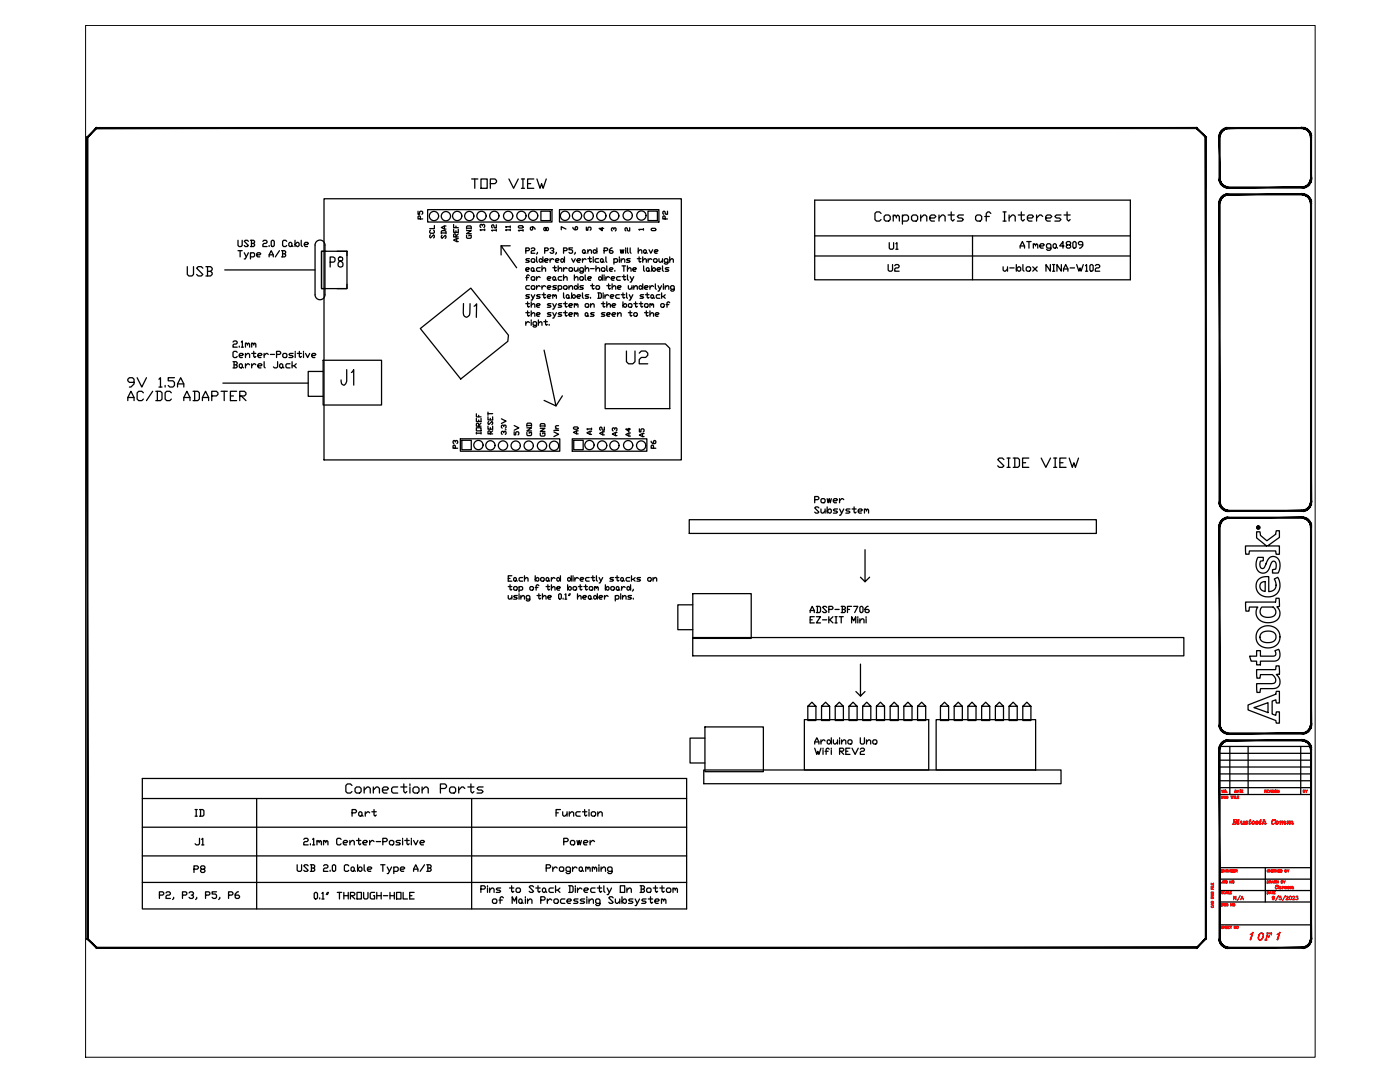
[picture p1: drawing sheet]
<svg xmlns="http://www.w3.org/2000/svg" width="279mm" height="216mm" viewBox="0 0 279 216" stroke-linecap="round" stroke-linejoin="round" font-family="sans-serif">
<defs><g id="words">
<text font-size="5.7" x="124.2" y="73.7">U2</text>
<text font-size="5.3" x="36.3" y="56.4">USB</text>
<g font-size="4.9">
<text x="93.1" y="38.8">TOP VIEW</text>
<text x="24.7" y="78.3">9V 1.5A</text>
<text x="24.7" y="81.1">AC/DC ADAPTER</text>
<text x="198.3" y="94.5">SIDE VIEW</text>
<text x="68.1" y="159.5">Connection Ports</text>
</g>
<g font-size="4.4">
<text x="176.4" y="55.4">U2</text>
<text x="38.1" y="164">ID</text>
<text x="69.5" y="164">Part</text>
<text x="37.7" y="175.3">P8</text>
</g>
<text font-size="4.4" fill="#f00" x="250.1" y="188.7">OF</text>
<g font-size="4">
<text x="85.7" y="44.8" transform="rotate(-90 85.7 44.8)">P5</text>
<text x="98.1" y="47.3" transform="rotate(-90 98.1 47.3)">13</text>
<text x="134.4" y="44.8" transform="rotate(-90 134.4 44.8)">P2</text>
<text x="90.3" y="48.7" transform="rotate(-90 90.3 48.7)">SDA</text>
<text x="95.2" y="48.7" transform="rotate(-90 95.2 48.7)">GND</text>
<text x="176.7" y="50.8">U1</text>
<text x="104.8" y="87.8" transform="rotate(-90 104.8 87.8)">5V</text>
<text x="110.1" y="88.2" transform="rotate(-90 110.1 88.2)">GND</text>
<text x="116.8" y="87.8" transform="rotate(-90 116.8 87.8)">A0</text>
<text x="127" y="88.2" transform="rotate(-90 127 88.2)">A4</text>
<text x="129.8" y="88.2" transform="rotate(-90 129.8 88.2)">A5</text>
<text x="38.1" y="169.7">J1</text>
<text x="111.5" y="169.7">Power</text>
</g>
<g font-size="3.5">
<text x="100.2" y="47.3" transform="rotate(-90 100.2 47.3)">12</text>
<text x="103" y="47.3" transform="rotate(-90 103 47.3)">11</text>
<text x="105.1" y="47.3">9</text>
<text x="105.5" y="47.3" transform="rotate(-90 105.5 47.3)">10</text>
<text x="107.6" y="47.3">8</text>
<text x="116.1" y="47.3">5</text>
<text x="118.5" y="47.3">4</text>
<text x="121" y="47.3">3</text>
<text x="123.8" y="47.3">2</text>
<text x="87.8" y="48.7" transform="rotate(-90 87.8 48.7)">SCL</text>
<text x="99.5" y="87.8" transform="rotate(-90 99.5 87.8)">RESET</text>
<text x="112.5" y="88.2" transform="rotate(-90 112.5 88.2)">Vin</text>
<text x="119.2" y="87.8" transform="rotate(-90 119.2 87.8)">A1</text>
<text x="121.7" y="87.8" transform="rotate(-90 121.7 87.8)">A2</text>
<text x="92.4" y="90.7" transform="rotate(-90 92.4 90.7)">P3</text>
</g>
<text font-size="3.5" fill="#f00" x="259.3" y="159.5">BY</text>
<g font-size="3.1">
<text x="111.1" y="46.9">7</text>
<text x="113.6" y="46.9">6</text>
<text x="126.6" y="47.3">1</text>
</g>
</g></defs>
<!-- layer: LAYNR1 -->
<g fill="none" stroke="#000" stroke-width=".25">
<path d="M64.7 39.7h71.3v52.1h-71.3zM63.2 48.2a.99 .99 0 0 1 1-.2 .99 .99 0 0 1 .7 .9v9.9a.99 .99 0 0 1-1 1 .99 .99 0 0 1-1-1v-9.9zM64.2 50.1h5v7.5h-5zM65 50.1h-.8v7.5h.8M65.9 52.3h.8l.2-.4-.1-.4-.3-.2h-.6v2M67.3 50.1h1.9v.9M67.6 51.4l-.1 .4 .2 .3a.61 .61 0 0 1 .7 .5 .61 .61 0 0 1-.6 .7 .64 .64 0 0 1-.3-.8 .64 .64 0 0 1 .6-.4 .46 .46 0 0 0 .2-.7l-.2-.1zM69.2 56.7v.9h-1.9M85.3 41.8h24.9v2.5h-24.9zM108 42.1h1.8v1.9h-1.8zM111.7 41.8h19.8v2.5h-19.8zM129.3 42.1h1.9v1.9h-1.9z"/>
<path d="M64.5 71.9h11.6v8.9h-11.6zM64.5 74.1h-3v5h3M69.2 73.8v2.3a.85 .85 0 0 1-.7 .7l-.3-.2-.1-.8M70.1 74.3l.5-.5v3M83.9 65.6l10.1-8.1 7.5 9.4-.2 1.2-9.4 7.5zM92.5 60.6v2.3l.5 .4a.83 .83 0 0 0 .8-.8v-1.9M94.6 61.1l.5-.5v2.7M120.8 68.6h12l.9 .9v12h-12.9zM91.9 87.6h19.8v2.4h-19.8zM92.2 87.9h1.9v1.8h-1.9zM114.2 87.6h14.9v2.4h-14.9zM114.5 87.9h1.9v1.8h-1.9z"/>
<path d="M137.6 103.7h81.2v2.7h-81.2zM138.3 118.5h11.6v8.9h-11.6zM138.3 127.2h98v3.7h-98zM138.3 120.7h-3v4.9h3M140.5 153.6h71.3v2.8h-71.3zM140.7 145h11.6v9h-11.6zM140.7 147.3h-3v4.9h3M160.5 143.6h24.8v10h-24.8zM186.8 143.6h19.9v10h-19.9z"/>
</g>
<!-- layer: 0 -->
<g fill="none" stroke="#000" stroke-width=".25">
<path d="M162.6 39.9h63v15.9h-63zM47.5 47.9v1.1l.2 .2h.4l.2-.2v-1.1M47.5 50h.8M47.9 50v1.3M48.7 50.4l.5 .9M49.6 48.2l-.2-.3h-.5l-.2 .3 .9 .8-.2 .2h-.5l-.2-.2M49.6 50.4l-.7 1.3h-.2M50 47.9h.6l.2 .3-.2 .4M50 50.6l.2-.2h.4l.2 .2v.4l-.2 .3h-.6M50 50.4v1.3M50.2 48.6h.4l.2 .4-.2 .2h-.6M50.2 47.9v1.3"/>
<path d="M51.2 50.8h.6l.2-.2-.2-.2h-.4l-.2 .2v.4l.2 .3h.4M52.5 48.2l.2-.3h.4l.2 .3-.2 .4h-.4l-.2 .2v.4h.8M53.7 51.3v-.5l.4-.8 .4 .8v.5M53.7 49v.2M53.7 50.8h.8M54.3 47.9l.4 .3v.8l-.2 .2-.4-.2v-.8zM55.8 50l-.9 1.3M56.2 50h.6l.2 .2-.2 .4M56.4 50.6h.4l.2 .4-.2 .3h-.6M56.4 50v1.3M57.2 48.2l-.2-.3h-.4l-.2 .3v.8l.2 .2h.4l.2-.2M57.8 48.4l.5 .2v.4l-.3 .2-.4-.2v-.4z"/>
<path d="M58.3 49l.2 .2M58.9 47.9v1.3M59.3 48.4l.4 .2v.4l-.2 .2h-.2l-.4-.4zM60.1 47.9v1.1l.2 .2M60.7 48.8h.7l.2-.2-.2-.2h-.5l-.2 .2v.4l.2 .2h.5M100 49v1.9M101.8 49h-1.8l3.1 4.4M104.9 50h.6l.2-.4-.2-.1h-.6v1M104.9 53.8h.6l.2-.2-.2-.2h-.4l-.2 .2v.4l.2 .1h.4M104.9 55.4h.6M105.7 51.6h-.6l-.2 .2 .8 .4-.2 .1h-.6M105.7 55l-.2-.1-.4 .1v.9"/>
<path d="M105.7 57h-.6l-.2 .2v.3l.2 .2h.6M105.7 58.8h-.6l-.2 .2 .8 .3-.2 .2h-.6M106 49.6l.2-.1h.4l.1 .1-.1 .4h-.4l-.2 .2v.3h.7M106 51.8l.2-.2h.4l.1 .2v.4l-.1 .1h-.4l-.2-.1zM106 53.6l.4-.2 .2 .2v.4l-.4 .1-.2-.1zM106 55.4l.2-.2h.4l.1 .2v.3l-.1 .2h-.4l-.2-.2zM106 58.8l.4 .7M106.2 57h.4l.1 .2v.3l-.1 .2h-.4l-.2-.2v-.3zM106.6 54l.1 .1M106.7 58.8l-.5 1.1h-.2M107.1 51.3v.9l.2 .1M107.1 55.2v.7"/>
<path d="M107.1 57v.7M107.3 50.4l-.2 .3M107.6 51.8l.4-.2 .3 .4-.3 .3h-.2l-.2-.1zM107.8 53.4h-.5l-.2 .2v.4l.2 .1h.5M107.8 55.4l-.4-.2-.3 .4M107.8 57.2l-.4-.2-.3 .4M107.8 58.8h-.5l-.2 .2 .2 .2h.3l.2 .1-.2 .2h-.5M108.2 53.8l.3-.4h.2l.2 .2v.5M108.2 53.1v1M108.2 57v.7M108.2 58.8h.7M108.3 51.3v1"/>
<path d="M108.5 58.4v.9l.2 .2 .2-.2M108.7 50h.5l.2-.4-.2-.1h-.5v1M108.7 52h.5l.2-.2-.2-.2h-.3l-.2 .2v.4l.2 .1h.3M108.9 57.2l-.4-.2-.3 .4M109.2 55.6h.6l.2-.2-.2-.2h-.4l-.2 .2v.3l.2 .2h.4M109.2 57.4h.6l.2-.2-.2-.2h-.4l-.2 .2v.3l.2 .2h.4M109.2 59.2h.6l.2-.2-.2-.2h-.4l-.2 .2v.3l.2 .2h.4M109.8 49.6l.2-.1h.3l.2 .3-.4 .2M109.8 51.6v.7M110.3 50l.2 .2-.2 .3h-.3l-.2-.1M110.3 55.4l.2-.2 .4 .2v.3l-.2 .2-.4-.2zM110.3 59l.2-.2 .2 .4"/>
<path d="M110.3 53.4h.7M110.3 58.8v.7M110.5 51.8l-.4-.2-.3 .4M110.7 53.1v.9l.2 .1 .1-.1M110.7 59l.2-.2 .1 .2v.5M110.9 52h.5l.2-.2-.2-.2h-.4l-.1 .2v.4l.1 .1h.4M110.9 55.7l.1 .2M111 50.4l-.1 .3M111 57h-.5l-.2 .2 .7 .3-.1 .2h-.6M111.4 53.8l.5-.4 .2 .2v.5M111.4 57.2l.2-.2h.3l.2 .2v.3l-.2 .2h-.5M111.4 53.1v1"/>
<path d="M111.4 57v1.1M111.9 51.8l.4-.2 .3 .4-.3 .3h-.2l-.2-.1zM112.1 55.2h-.5l-.2 .2v.3l.2 .2h.5M112.5 50h.5l.2-.4-.2-.1h-.5v1M112.5 55.6l.3-.4h.2l.2 .2v.5M112.5 58.4v.9l.1 .2M112.5 53.4v.7M112.5 54.9v1M112.6 57h.4l.2 .2v.3l-.2 .2h-.4l-.1-.2v-.3zM112.6 51.3v1M113 59l.4-.2 .1 .2v.3l-.3 .2-.2-.2zM113.2 53.6l-.4-.2-.3 .4"/>
<path d="M113.5 53.6l.2-.2h.4l.2 .2v.4l-.2 .1h-.4l-.2-.1zM113.5 57.4l.4-.4h.2l.2 .2v.5M113.5 57v.7M113.5 59.3l.2 .2M114.1 51.6l.3 .7 .4-.7M114.1 59.2l.3-.4 .4 .2v.3l-.2 .2h-.2zM114.1 58.4v1.1M114.3 49.5h-.8v.3h.6l.2 .2v.4l-.2 .1h-.4l-.2-.1M114.6 53.4v.6l.2 .1h.2l.3-.3M114.6 55.6l.4-.4h.2l.1 .2v.5M114.6 54.9v1M114.8 50.4l-.2 .3"/>
<path d="M114.8 57h.2l.3 .4-.3 .3-.4-.2v-.3zM115.2 52h.5l.2-.2-.2-.2h-.4l-.1 .2v.4l.1 .1h.4M115.2 59.2h.5l.2-.2-.2-.2h-.4l-.1 .2v.3l.1 .2h.4M115.3 53.4v.7M115.3 56.6v1.1M115.7 55.4l.2-.2h.3l.2 .2v.3l-.2 .2h-.3l-.2-.2zM116.2 50l.4-.2 .2 .2v.4l-.4 .1-.2-.1zM116.2 58.4v.9l.2 .2M116.2 51.6v.7M116.4 54.1h-.5l-.2-.1v-.4l.2-.2h.3l.2 .2v.7l-.2 .2h-.3l-.2-.2M116.4 57h-.5l-.2 .2 .7 .3-.2 .2h-.5M116.8 53.8l.3-.4h.2l.2 .2v.5"/>
<path d="M116.8 54.9v.8l.2 .2M116.8 50.4l.2 .1M116.8 53.1v1M117 51.8l-.4-.2-.4 .4M117.3 50.2l.6-.4 .1 .2v.5M117.3 55.6h.6l.1-.2-.1-.2h-.4l-.2 .2v.3l.2 .2h.4M117.3 49.8v.7M117.3 51.6h.7M117.5 58.8h-.5l-.2 .2 .2 .2h.3l.2 .1-.2 .2h-.5M117.7 51.3v.9l.2 .1 .1-.1M117.9 53.6h.7M117.9 57h.7"/>
<path d="M117.9 59.3v.2M118.2 56.6v.9l.2 .2 .2-.2M118.4 50l.4-.2 .3 .4-.3 .3h-.2l-.2-.1zM118.4 51.3v.1M118.4 51.6v.7M118.9 53.8l.4-.4h.2l.2 .2v.5M118.9 53.1v1M119.1 57h.4l.2 .2v.3l-.2 .2h-.4l-.2-.2v-.3zM119.1 49.5v1M119.3 58.4h.5l.2 .2v.7l-.2 .2h-.5M119.5 51.6h-.6l-.1 .2v.4l.1 .1h.6M119.5 55.4l.3-.2 .4 .4-.4 .3h-.1l-.2-.2z"/>
<path d="M119.5 58.4v1.1M119.8 51.8l.4-.2 .2 .2v.4l-.4 .1-.2-.1zM120 53.6l.2-.2h.4l.1 .2v.4l-.1 .1h-.4l-.2-.1zM120.2 54.9v1M120.4 52.2l.2 .1M120.4 58.4v.2M120.4 58.8v.7M120.6 50h.5l.2-.4-.2-.1h-.5v1M120.6 54.9v.1M120.6 55.2v.7M120.7 58.8v.7M120.9 51.3v.9l.2 .1"/>
<path d="M120.9 55.2v.7M121.1 53.1v.9l.2 .1M121.1 57h.7M121.5 56.6v.9l.1 .2 .2-.2M121.5 59l-.4-.2-.4 .4M121.6 53.8h.6l.1-.2-.1-.2h-.4l-.2 .2v.4l.2 .1h.4M121.6 55.4l-.3-.2-.4 .4M121.8 59.2h.5l.2-.2-.2-.2h-.3l-.2 .2v.3l.2 .2h.3M122 55.6h.5l.2-.2-.2-.2h-.3l-.2 .2v.3l.2 .2h.3M122.2 49.5h-.2l-.4 .3v.6l.2 .1h.4l.1-.1-.1-.4h-.6M122.2 57.4l.3-.4h.2l.2 .2v.5M122.2 56.6v1.1"/>
<path d="M122.5 51.8l.2-.2h.4l.1 .2v.4l-.1 .1h-.6M122.5 51.6v1.1M122.7 54v.1M123.2 57.4h.6l.2-.2-.2-.2h-.4l-.2 .2v.3l.2 .2h.4M123.6 58.8h-.5l-.2 .2v.3l.2 .2h.5M123.6 51.3v.1M123.6 51.6v.7M123.8 49.8l.2 .7 .1-.7 .2 .7 .2-.7M123.8 55.2h-.6l-.1 .2v.3l.1 .2h.6M124 52l.3-.4h.2l.2 .2v.5M124 51.6v.7M124 58.8h.7"/>
<path d="M124.1 53.1h.8M124.1 55.2h.8M124.3 58.4v.9l.2 .2 .2-.2M124.5 54.9v.8l.2 .2 .2-.2M124.5 53.1v1M124.9 49.5v.1M124.9 49.8v.7M125 58.4v.9l.2 .2M125.2 49.5v.9l.2 .1M125.2 53.8l.4-.4h.2l.1 .2v.5M125.2 54.9v.8l.2 .2M125.2 53.1v1"/>
<path d="M125.4 57v.5l.2 .2h.2l.3-.3M125.6 58.8l.3 .7M125.8 49.5v.9l.1 .1M125.8 51.6h-.6l-.2 .2 .8 .4-.2 .1h-.6M125.8 55.2l.3 .7M126.1 57v.7M126.3 53.8h.5l.2-.2-.2-.2h-.3l-.2 .2v.4l.2 .1h.3M126.3 58.8l-.5 1.1h-.2M126.5 55.2l-.6 1.1h-.1M126.5 57.4l.5-.4 .2 .2v.5M126.5 57v.7M127.2 51.6h.7"/>
<path d="M127.4 50.2l.5-.4 .2 .2v.5M127.4 49.5v1M127.6 51.3v.9l.1 .1 .2-.1M127.7 57h.2l.4 .4-.4 .3-.3-.2v-.3zM128.3 52l.3-.4h.2l.2 .2v.5M128.3 51.3v1M128.3 56.6v1.1M128.4 50l.4-.2 .2 .2v.4l-.4 .1-.2-.1zM128.4 53.1v.9l.2 .1M128.4 58.8h-.5l-.2 .2 .2 .2h.4l.1 .1-.1 .2h-.6M128.6 57.4h.6l.1-.2-.1-.2h-.4l-.2 .2v.3l.2 .2h.4M128.8 58.8h.7"/>
<path d="M129 53.6l.3-.2 .2 .2v.4l-.3 .1-.2-.1zM129 50.4l.2 .1M129.2 58.4v.9l.1 .2 .2-.2M129.3 51.6v.7M129.5 49.8l.4 .7 .3-.7M129.5 54l.2 .1M129.7 57v.7M129.9 59l.3-.2 .2 .2v.3l-.3 .2-.2-.2zM130.1 51.8l-.4-.2-.4 .4M130.1 53.8l.3-.4 .4 .2v.4l-.2 .1h-.2zM130.1 53.1v1M130.4 51.8l.2-.2h.4l.1 .2v.4l-.1 .1h-.4l-.2-.1z"/>
<path d="M130.4 57.2l-.3-.2-.4 .4M130.4 59.3l.2 .2M130.6 50.2h.5l.2-.2-.2-.2h-.3l-.2 .2v.4l.2 .1h.3M130.8 56.6v.9l.2 .2M131.1 53.8h.6l.2-.2-.2-.2h-.4l-.2 .2v.4l.2 .1h.4M131.3 57l.4 .7M131.5 51.6v.6l.2 .1h.2l.3-.3M131.7 58.8h-.6l-.1 .2v.3l.1 .2h.6M132 57l-.5 1.1h-.2M132 58.4v1.1M132.2 53.1v.9l.2 .1M132.2 51.6v.7"/>
<path d="M132.4 56.6v.2M132.4 57v.7M132.4 59.2l.4 .3M132.8 57.4l.3-.4h.2l.2 .2v.5M132.8 58.8l-.4 .4h-.4M132.8 57v.7M133.3 52.3h-.5l-.2-.1v-.4l.2-.2h.3l.2 .2v.7l-.2 .2h-.3l-.2-.2M133.5 53.4h-.6l-.1 .2 .1 .2h.4l.2 .2-.2 .1h-.5M133.7 52l.3-.4h.2l.2 .2v.5M133.7 51.3v1M134.6 57.7h-.6l-.2-.2v-.3l.2-.2h.4l.2 .2v.7l-.2 .2h-.4l-.2-.2M162.6 47.1h63"/>
<path d="M162.6 51.1h63M175.8 42.6l-.3-.3h-.6l-.3 .3v1.2l.3 .3h.6l.3-.3M176.4 43.2l.3-.3h.7l.3 .3v.6l-.3 .3h-.7l-.3-.3zM178.3 43.2l.3-.3 .3 .3v.3M178.3 42.9v1.2M178.9 43.2l.3-.3 .3 .3v.9M180.1 43.2l.3-.3h.6l.3 .3v.6l-.3 .3h-.9M180.1 42.9v1.8M181.9 43.2l.3-.3h.6l.3 .3v.6l-.3 .3h-.6l-.3-.3zM183.7 43.5l.7-.6h.3l.3 .3v.9M183.7 42.9v1.2M185.6 43.5h.9l.3-.3-.3-.3h-.6l-.3 .3v.6l.3 .3h.6"/>
<path d="M187.4 43.5l.6-.6h.3l.3 .3v.9M187.4 42.9v1.2M189.2 42.9h1.2M189.8 42.3v1.5l.3 .3 .3-.3M192.3 42.9h-.9l-.3 .3 .3 .3h.6l.3 .3-.3 .3h-.9M194.1 47.1v8.7M194.7 43.2l.3-.3h.6l.3 .3v.6l-.3 .3h-.6l-.3-.3zM196.5 43.2h.9M197.7 42.6l-.3-.3h-.3l-.3 .3v1.5M200.2 42.3h.6M200.2 44.1h.6M200.2 53.2v.7l.2 .2h.2l.5-.4"/>
<path d="M200.5 42.3v1.8M201.1 53.2v.9M201.4 43.5l.6-.6h.3l.3 .3v.9M201.4 42.9v1.2M201.5 53.5h.9M202.8 53.7l.5-.5h.2l.2 .3v.4l-.4 .2zM202.8 52.8v1.3M203.2 42.9h1.2M203.6 49.5v-.4l.4-.9 .5 .9v.4M203.6 49.1h.9M203.8 42.3v1.5l.3 .3 .3-.3M204.1 52.8v1.1l.3 .2"/>
<path d="M204.8 53.5l.2-.3h.5l.2 .3v.4l-.2 .2h-.5l-.2-.2zM204.9 48.2h.9M205 43.5h1l.3-.3-.3-.3h-.7l-.3 .3v.6l.3 .3h.7M205.3 48.2v1.3M206.1 53.2l.9 .9M206.2 48.9l.2-.3 .3 .5M206.2 48.6v.9M206.7 48.9l.2-.3 .2 .3v.6M206.9 42.9v1.2M207 53.2l-.9 .9M207.5 49.1h.7l.2-.2-.2-.3h-.4l-.3 .3v.4l.3 .2h.4M208.1 43.2l-.3-.3h-.3l-.6 .6"/>
<path d="M208.7 43.5h.9l.3-.3-.3-.3h-.6l-.3 .3v.6l.3 .3h.6M209.6 52.8v1.3l-.9-1.3v1.3M209.7 49.5h-.6l-.2-.2v-.4l.2-.3h.4l.2 .3v.8l-.2 .2h-.4l-.2-.2M210.1 52.8h.4M210.1 54.1h.4M210.2 48.9l.2-.3h.2l.2 .3v.4l-.2 .2-.4-.2zM210.3 52.8v1.3M210.8 49.3l.2 .2M211.7 42.9h-.9l-.3 .3 .3 .3h.6l.3 .3-.3 .3h-.9M211.8 52.8v1.3l-.9-1.3v1.3M212.2 54.1v-.4l.5-.9 .4 .9v.4M212.2 53.7h.9"/>
<path d="M212.4 49.1h-.9l.6-.9v1.3M212.4 42.9h1.2M213 42.3v1.5l.3 .3 .3-.3M213 48.9l-.2-.3 .2-.4h.5l.2 .2-.2 .5h-.5l-.2 .2 .2 .4h.5l.2-.2-.2-.4M213.6 53.5h.8M214.1 48.4l.2-.2 .5 .2v.9l-.3 .2-.4-.2zM214.9 52.8l.4 1.3 .2-.6 .3 .6 .4-1.3M216.1 48.9h-.7l-.2-.3 .2-.4h.5l.2 .2v.7l-.5 .4h-.2M216.6 53l.3-.2v1.3M216.6 54.1h.5M217.5 53l.2-.2 .5 .2v.9l-.3 .2-.4-.2zM218.6 53l.2-.2h.5l.2 .2-.2 .5h-.5l-.2 .2v.4h.9"/>
<path d="M46.5 68.2l.2-.2h.4l.2 .2-.2 .5h-.4l-.2 .2v.4h.8M46.5 72.2h.6l.2 .2-.2 .4M46.7 72.8h.4l.2 .4-.2 .2h-.6M46.7 72.2v1.2M47.3 70.3l-.2-.2h-.4l-.2 .2v.8l.2 .2h.4l.2-.2M47.8 70.9h.6l.2-.2-.2-.2h-.4l-.2 .2v.4l.2 .2h.4M47.8 69.1v.2M48 72.6l.4 .2v.4l-.2 .2-.4-.2v-.4zM48.2 68.2l.2-.2v1.3M48.2 69.3h.4M48.4 73.2l.2 .2M49 68.7l.2-.3 .2 .5"/>
<path d="M49 70.9l.4-.4h.2l.2 .2v.6M49 68.4v.9M49 70.5v.8M49 72.6v.8M49.4 68.7l.2-.3 .2 .3v.6M49.8 72.8l-.4-.2-.4 .4M50.2 68.7l.2-.3 .2 .5M50.2 68.4v.9M50.2 72.6v.8M50.2 70.5h.9M50.6 68.7l.3-.3 .2 .3v.6M50.6 70.1v1l.3 .2 .2-.2"/>
<path d="M51.1 72.8l-.5-.2-.4 .4M51.5 70.9h.6l.2-.2-.2-.2h-.4l-.2 .2v.4l.2 .2h.4M51.5 73h.6l.2-.2-.2-.2h-.4l-.2 .2v.4l.2 .2h.4M52.7 72.2v1l.2 .2M52.7 70.5v.8M53.5 70.7l-.4-.2-.4 .4M54 70.7h.8M55.2 70.7h.6l.2-.4-.2-.2h-.6v1.2M55.4 72.2v1l-.2 .2h-.4l-.2-.2M56 72.6l.4 .2v.4l-.2 .2-.4-.2v-.4zM56.4 70.7l.2-.2h.5l.2 .2v.4l-.2 .2h-.5l-.2-.2zM56.4 73.2l.2 .2"/>
<path d="M57.9 72.6h-.6l-.2 .2v.4l.2 .2h.6M58.3 72.2v1.2M58.5 70.5h-.6l-.2 .2 .8 .4-.2 .2h-.6M58.7 73l.4 .4M58.9 70.1v.2M58.9 70.5v.8M59.1 72.6l-.4 .4h-.4M59.3 70.5h.9M59.7 70.1v1l.2 .2 .3-.2M60.6 70.1v.2M60.6 70.5v.8M61 70.5l.4 .8 .4-.8"/>
<path d="M62.2 70.9h.6l.2-.2-.2-.2h-.4l-.2 .2v.4l.2 .2h.4M104.9 60.6h.8M104.9 62.4h.8M104.9 64.2v.7M105.3 60.2v.9l.2 .2 .2-.2M105.3 62v.9l.2 .2 .2-.2M105.7 64.4l-.4-.2-.4 .4M106 61l.4-.4h.2l.1 .2v.5M106 62.8l.4-.4h.2l.1 .2v.5M106 60.2v1.1M106 62v1.1M106 63.8v.2"/>
<path d="M106 64.2v.7M107.1 61h.5l.2-.2-.2-.2h-.3l-.2 .2v.3l.2 .2h.3M107.1 62.8h.5l.2-.2-.2-.2h-.3l-.2 .2v.3l.2 .2h.3M107.1 64.9h-.5l-.2-.2v-.3l.2-.2h.3l.2 .2v.7l-.2 .2h-.3l-.2-.2M107.4 64.6l.4-.4h.2l.2 .2v.5M107.4 63.8v1.1M108.5 64.2h.7M108.6 69.9l2.4 11.1-2.4-1.1M108.9 63.8v.9l.2 .2 .1-.2M109.6 64.7v.2M110 60.6h-.6l-.2 .2 .2 .2h.4l.2 .1-.2 .2h-.6M110 62.4h-.6l-.2 .2 .2 .2h.4l.2 .1-.2 .2h-.6"/>
<path d="M110.3 60.6l.4 .7M110.3 62.4l.4 .7M111 60.6l-.5 1.1h-.2M111 62.4l-.5 1.1h-.2M112.1 60.6h-.5l-.2 .2 .7 .3-.2 .2h-.5M112.1 62.4h-.5l-.2 .2 .7 .3-.2 .2h-.5M112.2 79l-1.2 2M112.5 60.6h.7M112.5 62.4h.7M112.8 60.2v.9l.2 .2 .2-.2M112.8 62v.9l.2 .2 .2-.2M113.5 61h.6l.2-.2-.2-.2h-.4l-.2 .2v.3l.2 .2h.4"/>
<path d="M113.5 62.8h.6l.2-.2-.2-.2h-.4l-.2 .2v.3l.2 .2h.4M114.6 60.8l.2-.2 .2 .4M114.6 62.6l.2-.2 .2 .4M114.6 60.6v.7M114.6 62.4v.7M115 60.8l.2-.2 .1 .2v.5M115 62.6l.2-.2 .1 .2v.5M117 60.6h.3l.2 .2v.3l-.2 .2h-.3l-.2-.2v-.3zM117 62.4l.3 .2v.3l-.2 .2-.3-.2v-.3zM117.3 62.9l.2 .2M117.9 61l.3-.4h.2l.2 .2v.5M117.9 60.6v.7"/>
<path d="M118.6 62.4h-.6l-.1 .2 .1 .2h.4l.2 .1-.2 .2h-.5M120 60.6h.7M120.4 60.2v.9l.2 .2 .1-.2M120.7 62.4h-.5l-.2 .2 .7 .3-.1 .2h-.6M121.1 61l.4-.4h.1l.2 .2v.5M121.1 62.8h.5l.2-.2-.2-.2h-.3l-.2 .2v.3l.2 .2h.3M121.1 60.2v1.1M122.2 61h.5l.2-.2-.2-.2h-.4l-.1 .2v.3l.1 .2h.4M122.2 62.8h.5l.2-.2-.2-.2h-.4l-.1 .2v.3l.1 .2h.4M123.2 62.8l.4-.4h.2l.2 .2v.5M123.2 62.4v.7M124.3 61l.4-.4 .3 .2v.3l-.1 .2h-.2z"/>
<path d="M124.3 60.2v1.1M125.4 60.8l.2-.2h.3l.2 .2v.3l-.2 .2h-.3l-.2-.2zM125.4 62.4h.7M125.8 62v.9l.1 .2 .2-.2M126.5 62.6l.2-.2h.3l.2 .2v.3l-.2 .2h-.3l-.2-.2zM126.5 60.6h.7M126.8 60.2v.9l.2 .2 .2-.2M127.6 60.6h.7M127.9 60.2v.9l.2 .2 .2-.2M128.6 60.8l.2-.2h.4l.1 .2v.3l-.1 .2h-.4l-.2-.2zM128.6 62.4h.7M129 62v.9l.2 .2 .1-.2"/>
<path d="M129.7 60.8l.2-.2 .2 .4M129.7 62.8l.4-.4h.1l.2 .2v.5M129.7 60.6v.7M129.7 62v1.1M130.1 60.8l.1-.2 .2 .2v.5M130.8 62.8h.5l.2-.2-.2-.2h-.3l-.2 .2v.3l.2 .2h.3M132 60.6h.4l.2 .2v.3l-.2 .2h-.4l-.1-.2v-.3zM132.9 60.8h.6M133.7 60.4l-.2-.2-.4 .2v.9M95.1 85.4h.9v.6h-.9zM95.1 83.5v.6h.9M95.1 82.6v.6h.9"/>
<path d="M95.1 86.3v.3M95.1 86.4h.9M95.5 85v-.4l-.3-.2-.1 .2v.4h.9M100.1 83.6l.9 .4-.9 .5M123.1 86.3l-.9 .3 .6 .3h.3M162.6 99.7h.6l.2-.4-.2-.2h-.6v1.2M163.8 99.7l.2-.2h.5l.2 .2v.4l-.2 .2h-.5l-.2-.2zM165.1 99.5l.2 .8 .2-.8 .2 .8 .2-.8M166.3 99.9h.6l.2-.2-.2-.2h-.4l-.2 .2v.4l.2 .2h.4M167.6 99.5v.8M168.4 99.7l-.4-.2-.4 .4M101.4 118.8v.6l.2 .2h.2l.4-.4"/>
<path d="M101.4 115.4h.4M101.4 117h.8M101.8 116.7v.9l.2 .2 .2-.2M102.2 114.9h-.8v1.1h.8M102.2 118.8v.8M102.5 117.2l.2-.2h.3l.2 .2v.4l-.2 .2h-.3l-.2-.2zM102.7 115.2l.3 .2v.4l-.1 .2-.4-.2v-.4zM103 115.8l.2 .2M103.2 118.8h-.5l-.2 .2 .7 .4-.2 .2h-.5M103.6 117.2l.2-.2h.3l.2 .2v.4l-.2 .2h-.5M103.6 117v1.1M103.6 118.5v.2"/>
<path d="M103.6 118.8v.8M103.9 119.2l.4-.4h.2l.2 .2v.6M103.9 118.8v.8M104.3 115.2h-.5l-.2 .2v.4l.2 .2h.5M104.7 115.6l.3-.4h.2l.2 .2v.6M104.7 114.9v1.1M105.7 117.2l.2-.2h.4l.2 .2v.4l-.2 .2h-.4l-.2-.2zM105.7 119.6h-.5l-.2-.2v-.4l.2-.2h.4l.1 .2v.7l-.1 .2h-.4l-.2-.2M106.8 114.9v1.1M106.8 117.2h.6M107.2 115.2l.3 .2v.4l-.1 .2h-.2l-.4-.4zM107.2 118.8h.7"/>
<path d="M107.5 116.9l-.1-.2-.4 .2v.9M107.5 118.5v.9l.2 .2 .2-.2M107.9 115.4l.2-.2h.3l.2 .2v.4l-.2 .2h-.3l-.2-.2zM108.3 119.2l.3-.4h.2l.2 .2v.6M108.3 118.5v1.1M109 115.4l.3-.2 .2 .2v.4l-.3 .2-.2-.2zM109 117h.7M109.3 116.7v.9l.2 .2 .2-.2M109.3 119.2h.6l.1-.2-.1-.2h-.4l-.2 .2v.4l.2 .2h.4M109.5 115.8l.2 .2M110 117.4l.4-.4h.2l.2 .2v.6M110 115.2v.8"/>
<path d="M110 116.7v1.1M110.8 115.4l-.4-.2-.4 .4M111.1 117.4h.6l.1-.2-.1-.2h-.4l-.2 .2v.4l.2 .2h.4M111.3 115.2h.2l.3 .4-.3 .4-.4-.2v-.4zM111.5 118.7l.2-.2 .3 .2v.7l-.2 .2-.3-.2zM111.8 114.9v1.1M112.4 119.4v.2M112.7 118.7l.2-.2v1.1M112.7 119.6h.4M113.3 115.4l.3-.2 .4 .4-.4 .4h-.1l-.2-.2zM113.3 117.4l.3-.4 .4 .2v.4l-.2 .2h-.2zM113.3 116.7v1.1"/>
<path d="M113.6 118.5l-.1 .3M113.8 118.5l-.2 .3M114 114.9v1.1M114.4 117.2l.1-.2h.4l.2 .2v.4l-.2 .2h-.4l-.1-.2zM114.4 114.9v.2M114.4 115.2v.8M114.7 115.2v.8M115.3 119.2l.3-.4h.2l.2 .2v.6M115.3 118.5v1.1M115.4 115.4l-.3-.2-.4 .4M115.4 117h.8M115.8 115.6h.5l.2-.2-.2-.2h-.3l-.2 .2v.4l.2 .2h.3"/>
<path d="M115.8 116.7v.9l.2 .2 .2-.2M116.3 119.2h.6l.2-.2-.2-.2h-.4l-.2 .2v.4l.2 .2h.4M116.5 117h.7M116.9 116.7v.9l.2 .2 .1-.2M117.4 119l.2-.2 .4 .2v.4l-.2 .2-.4-.2zM117.6 115.2h-.5l-.2 .2v.4l.2 .2h.5M117.6 117.2l.2-.2h.3l.2 .2v.4l-.2 .2h-.3l-.2-.2zM118 115.2h.7M118 119.4l.1 .2M118.3 114.9v.9l.2 .2 .2-.2M118.5 119l.4-.2 .3 .4-.3 .4h-.2l-.2-.2zM118.7 117.2l.2-.2 .1 .4"/>
<path d="M118.7 117v.8M119 114.9v.9l.2 .2M119 117.2l.2-.2 .2 .2v.6M119.2 118.5v1.1M119.6 119.2h.5l.2-.2-.2-.2h-.4l-.1 .2v.4l.1 .2h.4M119.6 115.2l.3 .8M120.3 115.2l-.6 1.1h-.1M120.6 118.8v.8M120.8 117.4l.4-.4 .3 .2v.4l-.1 .2h-.2zM120.8 116.7v1.1M121.4 119l-.4-.2-.4 .4M121.9 117.2l.2-.2h.3l.2 .2v.4l-.2 .2h-.3l-.2-.2z"/>
<path d="M122.4 115.2h-.5l-.2 .2 .7 .4-.1 .2h-.6M122.8 119l.2-.2h.3l.2 .2v.4l-.2 .2h-.5M122.8 115.2h.7M122.8 118.8v1.1M123 117.2l.2-.2 .3 .2v.4l-.2 .2-.3-.2zM123.2 114.9v.9l.1 .2 .2-.2M123.5 117.6l.2 .2M123.9 115.4l.3-.2 .2 .2v.4l-.3 .2-.2-.2zM123.9 118.5v.2M123.9 118.8v.8M124.1 117v.8M124.2 119.2l.6-.4 .1 .2v.6"/>
<path d="M124.2 118.8v.8M124.4 115.8l.2 .2M124.8 117.2l-.4-.2-.3 .4M125.1 117.2l.4-.2 .3 .4-.3 .4h-.2l-.2-.2zM125.7 115.2h-.6l-.2 .2v.4l.2 .2h.6M125.8 116.7v1.1M126 118.8h-.5l-.2 .2 .2 .2h.3l.2 .2-.2 .2h-.5M126 114.9v1.1M126.4 117.6l-.2 .3M126.4 115.6l.3 .4M126.4 119.4v.2M126.7 115.2l-.3 .4h-.4"/>
<path d="M127.8 115.2h-.5l-.2 .2 .7 .4-.2 .2h-.5M129.4 115.2h.4l.2 .2v.4l-.2 .2h-.4l-.1-.2v-.4zM130.3 115.6l.4-.4h.2l.2 .2v.6M130.3 115.2v.8M163.4 101.3l-.2-.2h-.4l-.2 .2 .8 .9-.2 .2h-.4l-.2-.2M163.8 101.6v.6l.2 .2h.3l.4-.4M164.7 101.6v.8M165.1 102l.4-.4h.2l.2 .2v.4l-.4 .2zM165.1 101.1v1.3M167.1 101.6h-.6l-.2 .2 .8 .4-.2 .2h-.6M167.6 101.6l.4 .8M168.4 101.6l-.6 1.2h-.2"/>
<path d="M169.6 101.6h-.6l-.2 .2 .2 .2h.4l.2 .2-.2 .2h-.6M170 101.6h.9M170.5 101.1v1.1l.2 .2 .2-.2M171.3 102h.6l.2-.2-.2-.2h-.4l-.2 .2v.4l.2 .2h.4M171.7 115.2l.9 .9M172.5 101.8l.2-.2 .2 .4M172.5 101.6v.8M172.6 109.7v6.4l1-.9M172.9 101.8l.2-.2 .2 .2v.6M250.8 106.1h.6l.2 .7 1.2 1.1 1.6-1.1a.61 .61 0 0 0 .3-.8l.6-.1v1.3l-2.3 1.7h2.3v1.7h-.6l-.1-.7h-5.3v.7h-.7v-1.7h4.2l-2-1.6zM251 111.2h1.1v.7h-.1a.47 .47 0 0 0-.5 .2 .47 .47 0 0 0-.1 .5v.1a.59 .59 0 0 0 .5 .7 .59 .59 0 0 0 .7-.7l.2-.5a1.35 1.35 0 0 1 1.5-1.2 1.35 1.35 0 0 1 1.1 1.6v.6a.96 .96 0 0 1-.5 1.1h-.9v-.6l.6-.2a1.61 1.61 0 0 0-.2-1.4l-.3-.1-.2 .1-.4 .7a1.48 1.48 0 0 1-2.1 1.4 2.32 2.32 0 0 1-.4-3zM251.2 115.6a2.23 2.23 0 0 1 2-.5v2.9a1.38 1.38 0 0 0 1.4-.7 1.38 1.38 0 0 0-.2-1.6l-.1-.2 .6-.3a2.39 2.39 0 0 1-1.1 3.9 2.39 2.39 0 0 1-3.1-2.6z"/>
<path d="M251.7 116.3l.1-.1a.47 .47 0 0 1 .7-.1v1.9a.98 .98 0 0 1-1-.6 .98 .98 0 0 1 .2-1.1zM161.7 122.2v-.4l.4-.8 .4 .8v.4M161.7 121.8h.8M161.7 123.7h.4M162.5 123.1h-.8v1.2h.8M162.9 121h.6l.3 .2v.8l-.3 .2h-.6M162.9 123.1h.9l-.9 1.2h.9M163.1 121v1.2M164.2 123.7h.8M165 121.2l-.2-.2h-.4l-.2 .2 .8 .8-.2 .2h-.4l-.2-.2M165.4 121.6h.6l.2-.4-.2-.2h-.6v1.2M165.4 123.1v1.2"/>
<path d="M165.6 123.7l.6 .6M166.2 123.1l-.6 .6h-.2M166.6 121.6h.9M166.6 124.3h.5M166.6 123.1h.5M166.9 123.1v1.2M167.5 123.1h.8M167.9 121h.6l.2 .2-.2 .4M167.9 123.1v1.2M168.1 121.6h.4l.2 .4-.2 .2h-.6M168.1 121v1.2M169.1 121.6h.4"/>
<path d="M170 121h-.9v1.2M170 124.3v-1.2l.4 .8 .4-.8v1.2M170.4 121h.8l-.6 1.2M170.8 138l.9 .9M171.2 123.1v.2M171.2 123.5v.8M171.6 121.2l.2-.2 .4 .2v.8l-.2 .2-.4-.2zM171.6 123.9l.4-.4h.2l.2 .2v.6M171.6 123.5v.8M171.7 132.5v6.4l.9-.9M172.8 123.1v.2M172.8 123.5v.8"/>
<path d="M173.3 121h-.2l-.5 .4v.6l.2 .2h.5l.2-.4-.2-.2h-.7M248.6 120.1h6l.1-.7h.6v1.6l-.5 .1a1.81 1.81 0 0 1 .5 2.1 1.81 1.81 0 0 1-1.9 1 2.13 2.13 0 0 1-2.2-.6 2.13 2.13 0 0 1-.4-2.2l.2-.3h-1.6l-.1 .8h-.6zM249.4 130.9h1.4v-1.1h.7v1.1h2.2a.65 .65 0 0 0 .9-.2 .65 .65 0 0 0-.2-.9l.7-.2a1.4 1.4 0 0 1 .2 1.7 1.4 1.4 0 0 1-1.6 .6h-2.2v.8h-.7v-.8h-1.1zM250.8 133.6h3.8l.1-.7h.6v1.6l-.6 .1a1.49 1.49 0 0 1 .8 1.7 1.49 1.49 0 0 1-1.5 1.1h-2.4l-.1 .8h-.7v-1.8h2.5a.9 .9 0 0 0 1.3-.8 1.12 1.12 0 0 0-1.5-1h-1.5l-.1 .7h-.7zM251.3 125.5a2.38 2.38 0 0 1 3.2-.2 2.38 2.38 0 0 1 .5 3.2 2.55 2.55 0 0 1-4.3-.9 2.32 2.32 0 0 1 .6-2.1zM251.7 126.4a1.87 1.87 0 0 1 2.9 .4 1.26 1.26 0 0 1-1.6 1.4 1.18 1.18 0 0 1-1.3-.3 1.18 1.18 0 0 1-.1-1.4zM251.8 121.2l1.5-.1a1.05 1.05 0 0 1 1.3 1 1.05 1.05 0 0 1-1.2 1.1 1.37 1.37 0 0 1-1.9-1.3zM28.4 155.3h108.6v26.1h-108.6zM28.4 159.3h108.6M51.2 159.3v22.1M94.1 159.3v22.1M161.2 140.9v2.9h1.6v-2.9h-1.6l.8-.8 .8 .8"/>
<path d="M162.6 148.5v-.5l.4-.8 .4 .8v.5M162.6 149.3l.4 1.2 .2-.6 .2 .6 .4-1.2M162.6 148h.8M163.8 147.6v.9M164 140.9v2.9h1.6v-2.9h-1.6l.8-.8 .8 .8M164.3 149.3v.2M164.3 149.7v.8M164.7 147.8l-.4-.2-.5 .4M164.7 149.9h.6M165.3 147.6h.2l.4 .4-.4 .5-.4-.2v-.5zM165.5 149.5l-.2-.2-.4 .2v1M165.9 147.2v1.3"/>
<path d="M165.9 149.3v.2M165.9 149.7v.8M166.3 147.6v.7l.2 .2h.2l.4-.5M166.7 140.9v2.9h1.6v-2.9h-1.6l.8-.8 .8 .8M167.1 147.6v.9M167.6 149.9h.6l.2-.4-.2-.2h-.6v1.2M167.6 147.2v.2M167.6 147.6v.9M167.8 149.9l.6 .6M168 148l.4-.4h.2l.2 .2v.7M168 147.6v.9M168.8 149.9h.4"/>
<path d="M169.4 147.6h.4l.2 .2v.5l-.2 .2h-.4l-.2-.2v-.5zM169.4 140.9v2.9h1.7v-2.9h-1.7l.8-.8 .9 .8M169.6 149.3h-.8v1.2h.8M170 149.3l.7 1.2 .6-1.2M171.7 147.2v1.1l.2 .2h.4l.2-.2v-1.1M171.7 149.5l.2-.2h.4l.2 .2-.2 .4h-.4l-.2 .2v.4h.8M172.2 140.9v2.9h1.6v-2.9h-1.6l.8-.8 .8 .8M172.9 148l.4-.4h.3l.2 .2v.7M172.9 147.6v.9M174.4 147.6h.4l.2 .2v.5l-.2 .2h-.4l-.2-.2v-.5zM174.9 140.9v2.9h1.6v-2.9h-1.6l.8-.8 .8 .8M177.7 140.9v2.9h1.6v-2.9h-1.6l.8-.8 .8 .8"/>
<path d="M180.4 140.9v2.9h1.6v-2.9h-1.6l.8-.8 .8 .8M183.1 140.9v2.9h1.6v-2.9h-1.6l.8-.8 .8 .8M187.7 140.9v2.9h1.6v-2.9h-1.6l.8-.8 .8 .8M190.4 140.9v2.9h1.7v-2.9h-1.7l.8-.8 .9 .8M193.2 140.9v2.9h1.6v-2.9h-1.6l.8-.8 .8 .8M195.9 140.9v2.9h1.6v-2.9h-1.6l.8-.8 .8 .8M198.6 140.9v2.9h1.7v-2.9h-1.7l.9-.8 .8 .8M201.4 140.9v2.9h1.6v-2.9h-1.6l.8-.8 .8 .8M204.1 140.9v2.9h1.6v-2.9h-1.6l.8-.8 .8 .8M249.1 140.7l5.2-2a.46 .46 0 0 0 .4-.7 .35 .35 0 0 1 .5-.1 .35 .35 0 0 1 .1 .4v2h-.6l-.1-.7-.7 .3v2.6l.7 .2 .1-.7h.6v1.9a.35 .35 0 0 1-.3 .5 .35 .35 0 0 1-.3-.4 .83 .83 0 0 0-.9-.6l-4.7-1.7zM250.3 141.2l2.8-1v2zM28.4 165.1h108.6"/>
<path d="M28.4 170.8h108.6M28.4 176.1h108.6M31.8 178.6h.7l.2-.2v-.2l-.2-.2h-.7v1.3M33.1 178.2l.2-.2h.5l.2 .2v.2l-.2 .2h-.5l-.2 .2v.5h.9M34.7 179.1l-.3 .4M36.4 178.6h.7l.2-.2v-.2l-.2-.2h-.7v1.3M37.7 178.2l.3-.2h.4l.2 .2v.2l-.4 .2M38.4 178.6l.2 .2-.2 .5h-.4l-.3-.2M39.3 179.1v.2l-.3 .2M41 178.6h.7l.2-.4-.2-.2h-.7v1.3M43.2 178h-.9v.4h.7l.2 .2v.5l-.2 .2h-.4l-.3-.2M43.9 179.1v.2l-.3 .2"/>
<path d="M45.6 178.6h.7l.2-.2v-.2l-.2-.2h-.7v1.3M47.6 178h-.2l-.5 .4v.7l.2 .2h.5l.2-.2-.2-.5h-.7M59.3 172.6v1.1l.2 .2h.5l.2-.2v-1.1M60.6 167.5l.2-.2h.5l.2 .2-.2 .4h-.5l-.2 .2v.5h.9M61.5 172.8l-.2-.2h-.5l-.2 .2 .9 .9-.2 .2h-.5l-.2-.2M61.9 172.6h.7l.2 .2-.2 .4M61.9 168.4v.2M62.2 173.2h.4l.2 .5-.2 .2h-.7M62.2 172.6v1.3M62.4 167.5l.2-.2v1.3M62.4 168.6h.4M62.7 178.3l.2-.2 .5 .2v.9l-.3 .2-.4-.2z"/>
<path d="M63.3 167.9l.2-.2 .2 .4M63.3 167.7v.9M63.7 167.9l.2-.2 .2 .2v.7M63.8 179.2v.2M64.2 178.3l.3-.2v1.3M64.2 179.4h.5M64.6 167.9l.2-.2 .2 .4M64.6 172.8l.2-.2h.4l.2 .2v.2l-.2 .2h-.4l-.2 .2v.5h.8M64.6 167.7v.9M65 167.9l.2-.2 .2 .2v.7M65.3 178.1l-.2 .4M65.6 178.1l-.3 .4"/>
<path d="M65.9 173.7v.2M66.5 172.6l.5 .2v.9l-.2 .2-.5-.2v-.9zM67.3 178.1h.9M67.7 178.1v1.3M68.1 167.5l-.2-.2h-.5l-.2 .2v.9l.2 .2h.5l.2-.2M68.5 168.1h.7l.2-.2-.2-.2h-.5l-.2 .2v.5l.2 .2h.5M68.6 178.1v1.3M68.6 178.7h.9M69.5 178.1v1.3M69.6 172.8l-.2-.2h-.4l-.3 .2v.9l.3 .2h.4l.2-.2M69.8 168.1l.5-.4h.2l.2 .2v.7M69.8 167.7v.9"/>
<path d="M69.9 178.7h.7l.2-.4-.2-.2h-.7v1.3M70.1 173.2l.4-.2 .2 .2v.5l-.4 .2-.2-.2zM70.2 178.7l.6 .7M70.7 173.7l.2 .2M71.1 167.7h.9M71.2 178.1h.9v1.3h-.9zM71.4 173.4l.4-.4 .4 .2v.5l-.2 .2h-.2zM71.4 172.6v1.3M71.6 167.3v1.1l.2 .2 .2-.2M72.5 168.1h.6l.2-.2-.2-.2h-.4l-.2 .2v.5l.2 .2h.4M72.6 178.1v1.1l.2 .2h.4l.2-.2v-1.1M72.7 172.6v1.1l.2 .2"/>
<path d="M73.3 173.4h.7l.2-.2-.2-.2h-.4l-.3 .2v.5l.3 .2h.4M73.8 167.7v.9M74.6 167.9l-.2-.2h-.2l-.4 .4M74.8 178.1h-.7l-.2 .2v.9l.2 .2h.7v-.7h-.3M75.1 167.9h.9M75.2 178.7h.9M75.2 178.1v1.3M76 172.6h.8M76.1 178.1v1.3M76.4 167.9h.7l.2-.4-.2-.2h-.7v1.3M76.4 172.6v1.3M76.5 178.7h.9"/>
<path d="M77.3 173l.4 .9M77.7 167.9l.2-.2h.5l.2 .2v.5l-.2 .2h-.5l-.2-.2zM77.8 178.7h.9M77.8 178.1v1.3M78.2 173l-.7 1.3h-.2M78.6 173.2l.2-.2h.4l.3 .2v.5l-.3 .2h-.6M78.6 173v1.3M78.7 178.1v1.3M79.1 178.1h.9v1.3h-.9zM79.9 167.7h-.7l-.2 .2 .2 .2h.5l.2 .3-.2 .2h-.7M79.9 173.4h.7l.2-.2-.2-.2h-.5l-.2 .2v.5l.2 .2h.5M80.3 167.3v.2"/>
<path d="M80.3 167.7v.9M80.5 178.1v1.3h.8M80.8 167.7h.9M81.2 167.3v1.1l.2 .2 .3-.2M81.8 178.7h.4M82.1 167.3v.2M82.1 167.7v.9M82.5 167.7l.5 .9 .4-.9M82.5 173.9v-.5l.5-.8 .4 .8v.5M82.5 173.4h.9M82.6 178.1h-.8v1.3h.8M83.9 168.1h.6l.2-.2-.2-.2h-.4l-.2 .2v.5l.2 .2h.4"/>
<path d="M84.7 172.6l-.8 1.3M85.2 172.6h.6l.2 .2v.2l-.2 .2M85.4 173.2h.4l.2 .5-.2 .2h-.6M85.4 172.6v1.3M96 177.4h.6l.2-.4-.2-.3h-.6v1.4M97.3 176.7v.3M97.3 177.2v.9M97.7 177.6l.5-.4h.2l.2 .2v.7M97.7 177.2v.9M98.5 179.4h.4l.3 .2v.4l-.3 .3h-.4l-.2-.3v-.4zM99.6 179.6h.6M99.9 177.2h-.6l-.3 .2 .3 .2h.4l.2 .2-.2 .3h-.7"/>
<path d="M100.5 179.2l-.3-.3h-.2l-.2 .3v1.1M101.7 177.2h.8M102.1 176.7v1.1l.2 .3 .2-.3M103.2 177.2h.4l.3 .2v.4l-.3 .3h-.4l-.2-.3v-.4zM103.7 179.4l.5 .2v.4l-.2 .3h-.3l-.2-.3v-.4zM104.8 178.9v.3M104.8 179.4v.9M105.3 179.8l.4-.4h.2l.3 .2v.7M105.3 179.4v.9M106.5 177l-.2-.3h-.5l-.2 .3 .9 .8-.2 .3h-.5l-.2-.3M106.9 177.2h.9M107.4 176.7v1.1l.2 .3 .2-.3"/>
<path d="M107.9 179.6h.7l.2-.4-.2-.3h-.7v1.4M108.5 177.2l.4 .2v.4l-.2 .3h-.2l-.3-.3v-.4zM108.9 177.8l.2 .3M109 173.2h.7l.2-.2v-.2l-.2-.2h-.7v1.3M109.2 179.4v.9M110.1 179.6l-.4-.2-.5 .4M110.3 173v.9M110.4 177.2h-.6l-.2 .2v.4l.2 .3h.6M110.5 179.6l.3-.2h.4l.2 .2v.4l-.2 .3h-.4l-.3-.3zM110.9 176.7v1.4M111 162.2h.4M111.2 173.2l-.4-.2-.5 .4"/>
<path d="M111.3 177.6l.4 .5M111.6 173.2l.3-.2h.4l.2 .2v.5l-.2 .2h-.4l-.3-.2zM111.7 177.2l-.4 .4h-.4M111.9 161.5h-.9v1.4M112.3 162v.6l.2 .3h.2l.5-.5M112.7 179.4h-.6l-.2 .2v.4l.2 .3h.6M113.2 179.8h.6l.2-.2-.2-.2h-.4l-.2 .2v.4l.2 .3h.4M113.2 162v.9M113.5 176.7h.7l.2 .3v.8l-.2 .3h-.7M113.6 162.4l.4-.4h.3l.2 .2v.7M113.6 162v.9M113.7 176.7v1.4"/>
<path d="M113.8 173.9h-.6l-.2-.2v-.5l.2-.2h.4l.2 .2v.9l-.2 .2h-.4l-.2-.2M114.3 173v.9M114.8 176.7v.3M114.8 177.2v.9M115.1 173.2l-.4-.2-.4 .4M115.3 177.2v.9M115.4 179.4h-.7l-.2 .2 .2 .2h.4l.3 .2-.3 .3h-.6M115.6 173.2l.4-.2 .2 .2v.5l-.4 .2-.2-.2zM115.8 162h-.7l-.2 .2v.4l.2 .3h.7M116.1 177.4l-.4-.2-.4 .4M116.2 162h.9M116.2 173.7l.3 .2"/>
<path d="M116.6 177.6h.6l.2-.2-.2-.2h-.4l-.2 .2v.4l.2 .3h.4M116.7 161.5v1.1l.2 .3 .2-.3M116.7 179.4h-.7l-.2 .2 .2 .2h.5l.2 .2-.2 .3h-.7M116.9 173.2l.2-.2 .2 .2v.2M116.9 173v.9M117.1 178.9v.3M117.1 179.4v.9M117.3 173.2l.2-.2 .3 .2v.7M117.5 179.8l.5-.4h.2l.2 .2v.7M117.5 161.5v.3M117.5 162v.9M117.5 179.4v.9"/>
<path d="M118 162.2l.2-.2h.4l.3 .2v.4l-.3 .3h-.4l-.2-.3zM118.2 173.2l.2-.2 .2 .2v.2M118.2 173v.9M118.6 173.2l.3-.2 .2 .2v.7M118.8 177.2h-.7l-.2 .2v.4l.2 .3h.7M119.2 177.2h.9M119.3 162.4l.4-.4h.3l.2 .2v.7M119.3 162v.9M119.5 172.6v.2M119.5 173v.9M119.6 176.7v1.1l.3 .3 .2-.3M120 173.4l.4-.4h.2l.2 .2v.7"/>
<path d="M120 173v.9M120.5 176.7v1.1l.2 .3M121.2 177.2l.4 .9M122 177.2l-.6 1.3h-.2M122.2 173.9h-.7l-.2-.2v-.5l.2-.2h.4l.3 .2v.9l-.3 .2h-.4l-.2-.2M122.4 179.2l-.2-.3h-.5l-.2 .3 .9 .8-.2 .3h-.5l-.2-.3M122.8 179.4v.6l.2 .3h.3l.4-.5M123.7 179.4v.9M123.8 176.7h.9v1.4h-.9zM124.1 179.8l.5-.4h.2l.2 .2v.4l-.2 .3h-.2zM124.1 178.9v1.4M125.1 177.6l.5-.4h.2l.2 .2v.7"/>
<path d="M125.1 177.2v.9M126.3 179.4h-.6l-.3 .2 .3 .2h.4l.2 .2-.2 .3h-.7M126.8 179.4l.4 .9M127.6 179.4l-.6 1.3h-.2M127.7 176.7h.7l.2 .3-.2 .4M128 177.4h.4l.2 .2v.2l-.2 .3h-.7M128 176.7v1.4M128.9 179.4h-.6l-.2 .2 .2 .2h.4l.2 .2-.2 .3h-.6M129.3 177.2h.4l.2 .2v.4l-.2 .3h-.4l-.2-.3v-.4zM129.4 179.4h.9M129.8 178.9v1.1l.2 .3 .3-.3M130.4 177.2h.8"/>
<path d="M130.7 179.8h.7l.2-.2-.2-.2h-.5l-.2 .2v.4l.2 .3h.5M130.8 176.7v1.1l.2 .3 .2-.3M131.7 177.2h.9M132 179.6l.2-.2 .3 .4M132 179.4v.9M132.1 176.7v1.1l.2 .3 .3-.3M132.5 179.6l.2-.2 .2 .2v.7M133 177.4l.2-.2h.5l.2 .2v.4l-.2 .3h-.5l-.2-.3zM134.3 177.4l.2-.2 .3 .4M134.3 177.2v.9M134.8 177.4l.2-.2 .2 .2v.7M102.2 180.3v-1.4l.5 .9 .4-.9v1.4"/>
<path d="M104.2 180l.2 .3M119.7 180.3h-.6l-.2-.3v-.4l.2-.2h.4l.2 .2v.9l-.2 .2h-.4l-.2-.2"/>
<circle cx="86.6" cy="43.1" r=".93"/>
<circle cx="89" cy="43.1" r=".93"/>
<circle cx="91.2" cy="43.1" r=".93"/>
<circle cx="93.7" cy="43.1" r=".93"/>
<circle cx="96.1" cy="43.1" r=".93"/>
<circle cx="98.7" cy="43.1" r=".93"/>
<circle cx="101.4" cy="43.1" r=".93"/>
<circle cx="104.1" cy="43.1" r=".93"/>
<circle cx="106.4" cy="43.1" r=".93"/>
<circle cx="112.8" cy="43.1" r=".93"/>
<circle cx="115.2" cy="43.1" r=".93"/>
<circle cx="117.5" cy="43.1" r=".93"/>
<circle cx="120" cy="43.1" r=".93"/>
<circle cx="122.6" cy="43.1" r=".93"/>
<circle cx="125.3" cy="43" r=".93"/>
<circle cx="128" cy="43" r=".93"/>
<circle cx="95.5" cy="88.8" r=".93"/>
<circle cx="97.9" cy="88.9" r=".93"/>
<circle cx="100.4" cy="88.9" r=".93"/>
<circle cx="102.9" cy="88.9" r=".93"/>
<circle cx="105.5" cy="88.9" r=".93"/>
<circle cx="108.2" cy="89" r=".93"/>
<circle cx="110.6" cy="89" r=".93"/>
<circle cx="117.6" cy="88.8" r=".93"/>
<circle cx="120.2" cy="88.9" r=".93"/>
<circle cx="122.6" cy="88.9" r=".93"/>
<circle cx="125.4" cy="88.8" r=".93"/>
<circle cx="128" cy="88.9" r=".93"/>
</g>
<!-- layer: WIRES -->
<path d="M44.9 53.9h18M44.5 76.4h17" fill="none" stroke="#000" stroke-width=".25"/>
<!-- layer: TITLE -->
<g fill="#000" stroke="#000" stroke-width=".2">
<path d="M243.3 35.6h.2l-.2 .3zM243.5 35.6l-.2 .3 .2-.1zM243.3 35.9l.2-.1-.1 .3zM243.5 35.8l-.1 .3h.2zM243.4 36.1h.2l-.2 .3zM243.6 36.1l-.2 .3 .3-.1zM243.4 36.4l.3-.1-.1 .3zM243.7 36.3l-.1 .3 .2-.1zM243.6 36.6l.2-.1-.1 .4zM243.8 36.5l-.1 .4 .2-.2zM243.7 36.9l.2-.2v.4zM243.9 36.7v.4l.2-.2zM244.1 36.9l.1 .3-.3-.1zM244.1 36.9l.1 .3 .1-.2zM244.3 37l.1 .4-.2-.2zM244.3 37l.1 .4 .1-.2zM244.5 37.2l.2 .3-.3-.1zM244.5 37.2l.2 .3v-.3zM244.7 37.2l.2 .3h-.2zM244.7 37.2l.2 .3 .1-.2zM245 37.3l.2 .2h-.3zM245 37.3l.2 .2v-.2z"/>
<path d="M243.3 27.4l.2 8.2v-8.2zM243.3 27.4l.2 8.2h-.2z"/>
<path d="M244.9 25.5l.3-.1v.3zM244.9 25.5l.1 .2h.2zM244.7 25.5h.2l.1 .2zM244.7 25.5v.2h.3zM244.4 25.6l.3-.1v.2zM244.4 25.6l.1 .2 .2-.1zM244.2 25.7l.2-.1 .1 .2zM244.2 25.7l.1 .2 .2-.1zM243.9 25.9l.3-.2 .1 .2zM243.9 25.9l.2 .2 .2-.2zM243.7 26.1l.2-.2 .2 .2zM243.7 26.1l.2 .2 .2-.2zM243.7 26.1l.2 .2h-.3zM243.6 26.3l.2 .2 .1-.2zM243.6 26.3l.2 .2-.4 .1zM243.4 26.6l.3 .1 .1-.2zM243.4 26.6l.3 .1-.3 .1zM243.4 26.8l.2 .1 .1-.2zM243.4 26.8l.2 .1-.3 .2zM243.3 27.1h.2l.1-.2zM243.3 27.1h.2l-.2 .3zM243.5 27.1l-.2 .3h.2z"/>
<path d="M244.9 38.7h.3v.2zM244.9 38.7l.1 .2h.2zM244.7 38.7h.2l.1 .2zM244.7 38.7v.3l.3-.1zM244.4 38.8l.3-.1v.3zM244.4 38.8l.1 .3 .2-.1zM244.2 39l.2-.2 .1 .3zM244.2 39l.1 .2 .2-.1zM243.9 39.2l.3-.2 .1 .2zM243.9 39.2l.2 .1 .2-.1zM243.7 39.3l.2-.1 .2 .1zM243.7 39.3l.2 .2 .2-.2zM243.7 39.3l.2 .2-.3 .1zM243.6 39.6l.2 .1 .1-.2zM243.6 39.6l.2 .1-.4 .1zM243.4 39.8l.3 .1 .1-.2zM243.4 39.8l.3 .1-.3 .2zM243.4 40.1h.2l.1-.2zM243.4 40.1h.2l-.3 .2zM243.3 40.3l.2 .1 .1-.3zM243.3 40.3l.2 .1-.2 .2zM243.3 40.6h.2v-.2z"/>
<path d="M259.8 37.3l.3 .2h-.3zM259.8 37.3l.3 .2v-.2zM260.1 37.3l.3 .2h-.3zM260.1 37.3l.3 .2-.1-.3zM260.3 37.2l.3 .2-.2 .1zM260.3 37.2l.3 .2-.1-.2zM260.5 37.2h.4l-.3 .2zM260.5 37.2h.4l-.2-.2zM260.7 37l.4 .1-.2 .1zM260.7 37l.4 .1-.2-.2zM260.9 36.9h.4l-.2 .2zM260.9 36.9h.4l-.2-.2zM261.1 36.7l.4-.1-.2 .3zM261.3 36.5l-.2 .2 .4-.1zM261.3 36.5l.3-.1-.1 .2zM261.4 36.3l-.1 .2 .3-.1zM261.4 36.3l.3-.2-.1 .3zM261.5 36.1l-.1 .2 .3-.2zM261.5 36.1l.2-.2v.2zM261.5 35.8v.3l.2-.2zM261.5 35.8l.3-.2-.1 .3zM261.5 35.6v.2l.3-.2z"/>
<path d="M245.2 38.9h14.6v-.2zM245.2 38.7h14.6l-14.6 .2z"/>
<path d="M245.2 37.5h14.6v-.2zM245.2 37.3h14.6l-14.6 .2z"/>
<path d="M245.2 25.7h14.6v-.3zM245.2 25.4h14.6l-14.6 .3z"/>
<path d="M261.7 27.1l.1 .3h-.3zM261.5 27.1v.3l.2-.3zM261.7 26.8v.3h-.2zM261.5 26.9v.2l.2-.3zM261.6 26.6l.1 .2-.2 .1zM261.4 26.7l.1 .2 .1-.3zM261.5 26.3l.1 .3-.2 .1zM261.3 26.5l.1 .2 .1-.4zM261.3 26.1l.2 .2-.2 .2zM261.1 26.3l.2 .2v-.4zM261.1 25.9l.2 .2-.2 .2zM261.1 25.9l-.2 .2 .2 .2zM260.9 25.7l.2 .2-.2 .2zM260.9 25.7l-.2 .2 .2 .2zM260.6 25.6l.3 .1-.2 .2zM260.6 25.6l-.1 .2 .2 .1zM260.4 25.5l.2 .1-.1 .2zM260.4 25.5l-.1 .2 .2 .1zM260.1 25.5h.3l-.1 .2zM260.1 25.5v.2h.2zM259.8 25.4l.3 .1v.2zM259.8 25.4v.3h.3z"/>
<path d="M261.5 27.4l.3 8.2v-8.2zM261.5 27.4l.3 8.2h-.3z"/>
<path d="M243.3 40.6l.2 59.5v-59.5zM243.3 40.6l.2 59.5h-.2z"/>
<path d="M261.7 40.3l.1 .3h-.3zM261.5 40.4v.2l.2-.3zM261.7 40.1v.2l-.2 .1zM261.5 40.1v.3l.2-.3zM261.6 39.8l.1 .3h-.2zM261.4 39.9l.1 .2 .1-.3zM261.5 39.6l.1 .2-.2 .1zM261.3 39.7l.1 .2 .1-.3zM261.3 39.3l.2 .3-.2 .1zM261.1 39.5l.2 .2v-.4zM261.1 39.2l.2 .1-.2 .2zM261.1 39.2l-.2 .1 .2 .2zM260.9 39l.2 .2-.2 .1zM260.9 39l-.2 .2 .2 .1zM260.6 38.8l.3 .2-.2 .2zM260.6 38.8l-.1 .3 .2 .1zM260.4 38.7l.2 .1-.1 .3zM260.4 38.7l-.1 .3 .2 .1zM260.1 38.7h.3l-.1 .3zM260.1 38.7v.2l.2 .1zM259.8 38.7h.3v.2zM259.8 38.7v.2h.3z"/>
<path d="M261.5 40.6l.3 59.5v-59.5zM261.5 40.6l.3 59.5h-.3z"/>
<path d="M243.3 100.1h.2l-.2 .3zM243.5 100.1l-.2 .3 .2-.1zM243.3 100.4l.2-.1-.1 .4zM243.5 100.3l-.1 .4 .2-.1zM243.4 100.7l.2-.1-.2 .3zM243.6 100.6l-.2 .3 .3-.1zM243.4 100.9l.3-.1-.1 .4zM243.7 100.8l-.1 .4 .2-.2zM243.6 101.2l.2-.2-.1 .4zM243.8 101l-.1 .4 .2-.2zM243.7 101.4l.2-.2v.4zM243.9 101.2v.4l.2-.2zM244.1 101.4l.1 .3-.3-.1zM244.1 101.4l.1 .3 .1-.2zM244.3 101.5l.1 .4-.2-.2zM244.3 101.5l.1 .4 .1-.2zM244.5 101.7l.2 .3-.3-.1zM244.5 101.7l.2 .3v-.2zM244.7 101.8l.2 .2h-.2zM244.7 101.8l.2 .2 .1-.2zM245 101.8l.2 .2h-.3zM245 101.8l.2 .2v-.2z"/>
<path d="M243.3 105.1l.2 39.4v-39.4zM243.3 105.1l.2 39.4h-.2z"/>
<path d="M244.9 103.2h.3v.2zM244.9 103.2l.1 .2h.2zM244.7 103.3l.2-.1 .1 .2zM244.7 103.3v.2l.3-.1zM244.4 103.4l.3-.1v.2zM244.4 103.4l.1 .2 .2-.1zM244.2 103.5l.2-.1 .1 .2zM244.2 103.5l.1 .2 .2-.1zM243.9 103.7l.3-.2 .1 .2zM243.9 103.7l.2 .1 .2-.1zM243.9 103.7l.2 .1-.4 .1zM243.7 103.9l.2 .1 .2-.2zM243.7 103.9l.2 .1-.3 .1zM243.6 104.1l.2 .1 .1-.2zM243.6 104.1l.2 .1-.4 .1zM243.4 104.3l.3 .1 .1-.2zM243.4 104.3l.3 .1-.3 .2zM243.4 104.6h.2l.1-.2zM243.4 104.6h.2l-.3 .3zM243.3 104.9h.2l.1-.3zM243.3 104.9h.2l-.2 .2zM243.5 104.9l-.2 .2h.2z"/>
<path d="M245.2 103.2v.2l14.6-.2zM245.2 103.4l14.6-.2v.2z"/>
<path d="M245.2 101.8v.2l14.6-.2zM245.2 102l14.6-.2v.2z"/>
<path d="M259.8 101.8l.3 .2h-.3zM259.8 101.8l.3 .2v-.2zM260.1 101.8l.3 .2h-.3zM260.1 101.8l.3 .2-.1-.2zM260.3 101.8l.3 .1-.2 .1zM260.3 101.8l.3 .1-.1-.2zM260.5 101.7h.4l-.3 .2zM260.5 101.7h.4l-.2-.2zM260.7 101.5l.4 .1-.2 .1zM260.7 101.5l.4 .1-.2-.2zM260.9 101.4h.4l-.2 .2zM261.1 101.2l-.2 .2h.4zM261.1 101.2h.4l-.2 .2zM261.3 101l-.2 .2h.4zM261.3 101l.3-.1-.1 .3zM261.4 100.8l-.1 .2 .3-.1zM261.4 100.8l.3-.1-.1 .2zM261.5 100.6l-.1 .2 .3-.1zM261.5 100.6l.2-.2v.3zM261.5 100.3v.3l.2-.2zM261.5 100.3l.3-.2-.1 .3zM261.5 100.1v.2l.3-.2z"/>
<path d="M261.7 104.9l.1 .2h-.3zM261.5 104.9v.2l.2-.2zM261.7 104.6v.3h-.2zM261.5 104.6v.3l.2-.3zM261.6 104.3l.1 .3h-.2zM261.4 104.4l.1 .2 .1-.3zM261.5 104.1l.1 .2-.2 .1zM261.3 104.2l.1 .2 .1-.3zM261.3 103.9l.2 .2-.2 .1zM261.1 104l.2 .2v-.3zM261.1 103.7l.2 .2-.2 .1zM261.1 103.7l-.2 .1 .2 .2zM260.9 103.5l.2 .2-.2 .1zM260.9 103.5l-.2 .2 .2 .1zM260.6 103.4l.3 .1-.2 .2zM260.6 103.4l-.1 .2 .2 .1zM260.4 103.3l.2 .1-.1 .2zM260.4 103.3l-.1 .2 .2 .1zM260.1 103.2l.3 .1-.1 .2zM260.1 103.2v.2l.2 .1zM259.8 103.2h.3v.2zM259.8 103.2v.2h.3z"/>
<path d="M261.5 105.1l.3 39.4v-39.4zM261.5 105.1l.3 39.4h-.3z"/>
<path d="M243.3 144.5h.2l-.2 .3zM243.5 144.5l-.2 .3h.2zM243.3 144.8h.2l-.1 .3zM243.5 144.8l-.1 .3 .2-.1zM243.4 145.1l.2-.1-.2 .3zM243.6 145l-.2 .3 .3-.1zM243.4 145.3l.3-.1-.1 .4zM243.7 145.2l-.1 .4 .2-.1zM243.6 145.6l.2-.1-.1 .3zM243.8 145.5l-.1 .3 .2-.1zM243.7 145.8l.2-.1v.3zM243.9 145.7v.3l.2-.2zM244.1 145.8l.1 .4-.3-.2zM244.1 145.8l.1 .4 .1-.2zM244.3 146l.1 .3-.2-.1zM244.3 146l.1 .3 .1-.2zM244.5 146.1l.2 .3-.3-.1zM244.5 146.1l.2 .3v-.2zM244.7 146.2l.2 .3-.2-.1zM244.7 146.2l.2 .3 .1-.3zM245 146.2l.2 .3h-.3zM245 146.2l.2 .3v-.3z"/>
<path d="M243.3 149.6l.2 37.7v-37.7zM243.3 149.6l.2 37.7h-.2z"/>
<path d="M244.9 147.6h.3v.2zM244.9 147.6l.1 .3 .2-.1zM244.7 147.7l.2-.1 .1 .3zM244.7 147.7v.2h.3zM244.4 147.8l.3-.1v.2zM244.4 147.8l.1 .2 .2-.1zM244.2 147.9l.2-.1 .1 .2zM244.2 147.9l.1 .2 .2-.1zM243.9 148.1l.3-.2 .1 .2zM243.9 148.1l.2 .2 .2-.2zM243.9 148.1l.2 .2h-.4zM243.7 148.3l.2 .1 .2-.1zM243.7 148.3l.2 .1-.3 .1zM243.6 148.5l.2 .1 .1-.2zM243.6 148.5l.2 .1-.4 .2zM243.4 148.8h.3l.1-.2zM243.4 148.8h.3l-.3 .2zM243.4 149l.2 .1 .1-.3zM243.4 149l.2 .1-.3 .2zM243.3 149.3h.2l.1-.2zM243.3 149.3h.2l-.2 .3zM243.3 149.6h.2v-.3z"/>
<path d="M245.2 147.6v.2l14.6-.2zM245.2 147.8l14.6-.2v.2z"/>
<path d="M245.2 146.2v.3l14.6-.3zM245.2 146.5l14.6-.3v.3z"/>
<path d="M259.8 146.2l.3 .3h-.3zM259.8 146.2l.3 .3v-.3zM260.1 146.2l.3 .2-.3 .1zM260.1 146.2l.3 .2-.1-.2zM260.3 146.2l.3 .1-.2 .1zM260.3 146.2l.3 .1-.1-.2zM260.5 146.1l.4 .1-.3 .1zM260.5 146.1l.4 .1-.2-.2zM260.7 146h.4l-.2 .2zM260.7 146h.4l-.2-.2zM260.9 145.8h.4l-.2 .2zM261.1 145.7l-.2 .1h.4zM261.1 145.7l.4-.1-.2 .2zM261.3 145.5l-.2 .2 .4-.1zM261.3 145.5l.3-.2-.1 .3zM261.4 145.2l-.1 .3 .3-.2zM261.4 145.2l.3-.1-.1 .2zM261.5 145l-.1 .2 .3-.1zM261.5 145l.2-.2v.3zM261.5 144.8v.2l.2-.2zM261.5 144.8l.3-.3-.1 .3zM261.5 144.5v.3l.3-.3z"/>
<path d="M261.7 149.3l.1 .3h-.3zM261.5 149.3v.3l.2-.3zM261.7 149v.3h-.2zM261.5 149.1v.2l.2-.3zM261.6 148.8l.1 .2-.2 .1zM261.4 148.8l.1 .3 .1-.3zM261.5 148.5l.1 .3h-.2zM261.3 148.6l.1 .2 .1-.3zM261.3 148.3l.2 .2-.2 .1zM261.1 148.4l.2 .2v-.3zM261.1 148.1l.2 .2-.2 .1zM261.1 148.1l-.2 .2 .2 .1zM260.9 147.9l.2 .2-.2 .2zM260.9 147.9l-.2 .2 .2 .2zM260.6 147.8l.3 .1-.2 .2zM260.6 147.8l-.1 .2 .2 .1zM260.4 147.7l.2 .1-.1 .2zM260.4 147.7l-.1 .2 .2 .1zM260.1 147.6l.3 .1-.1 .2zM260.1 147.6v.3h.2zM259.8 147.6h.3v.3zM259.8 147.6v.2l.3 .1z"/>
<path d="M261.5 149.6l.3 37.7v-37.7zM261.5 149.6l.3 37.7h-.3z"/>
<path d="M240.5 27.4v159.8l.3 .1zM240.5 27.4l.3-.1v160zM238.8 25.7l1.7 1.7 .3-.1zM238.9 25.4l1.9 1.9-2-1.6zM19.3 25.7h219.5l.1-.3zM19.2 25.4h219.7l-219.6 .3zM19.2 25.4l-1.6 2 1.7-1.7zM19.2 25.4l-1.6 2-.3-.1zM17.3 27.3l.3 159.9v-159.8zM17.3 27.3l.3 159.9-.3 .1zM17.3 187.3l2 1.7-1.7-1.8zM17.3 187.3l2 1.7-.1 .2zM19.3 189l-.1 .2 219.6-.2zM19.2 189.2l219.6-.2 .1 .2zM238.8 189l.1 .2 1.6-2zM240.5 187.2l.3 .1-1.9 1.9z"/>
<path d="M243.3 187.3h.2l-.2 .3zM243.5 187.3l-.2 .3 .2-.1zM243.3 187.6l.2-.1-.1 .3zM243.5 187.5l-.1 .3h.2zM243.4 187.8h.2l-.2 .3zM243.6 187.8l-.2 .3 .3-.1zM243.4 188.1l.3-.1-.1 .3zM243.7 188l-.1 .3 .2-.1zM243.6 188.3l.2-.1-.1 .4zM243.8 188.2l-.1 .4 .2-.2zM243.7 188.6l.2-.2v.4zM243.9 188.4v.4l.2-.2zM244.1 188.6l.1 .3-.3-.1zM244.1 188.6l.1 .3 .1-.2zM244.3 188.7l.1 .4-.2-.2zM244.3 188.7l.1 .4 .1-.3zM244.5 188.8l.2 .3h-.3zM244.5 188.8l.2 .3v-.2zM244.7 188.9l.2 .3-.2-.1zM244.7 188.9l.2 .3 .1-.2zM245 189l.2 .2h-.3zM245 189l.2 .2v-.2z"/>
<path d="M245.2 189v.2l14.6-.2zM245.2 189.2l14.6-.2v.2z"/>
<path d="M259.8 189l.3 .2h-.3zM259.8 189l.3 .2v-.2zM260.1 189l.3 .1-.3 .1zM260.1 189l.3 .1-.1-.2zM260.3 188.9l.3 .2h-.2zM260.3 188.9l.3 .2-.1-.3zM260.5 188.8l.4 .1-.3 .2zM260.5 188.8l.4 .1-.2-.2zM260.7 188.7l.4 .1-.2 .1zM260.7 188.7l.4 .1-.2-.2zM260.9 188.6h.4l-.2 .2zM260.9 188.6h.4l-.2-.2zM261.1 188.4l.4-.1-.2 .3zM261.3 188.2l-.2 .2 .4-.1zM261.3 188.2l.3-.1-.1 .2zM261.4 188l-.1 .2 .3-.1zM261.4 188l.3-.2-.1 .3zM261.5 187.8l-.1 .2 .3-.2zM261.5 187.8l.2-.2v.2zM261.5 187.5v.3l.2-.2zM261.5 187.5l.3-.2-.1 .3zM261.5 187.3v.2l.3-.2z"/>
</g>
<g fill="none" stroke="#000" stroke-width=".25">
<path d="M240.7 27.4v10.2M243.4 158.5h18.2M243.4 148.9h18.2M243.4 150.3h18.2M243.4 151.7h18.2M243.4 153h18.2M243.4 154.4h18.2M243.4 155.8h18.2M243.4 157.2h18.2M245.4 148.9v9.6M249.1 148.9v9.6M259.6 148.9v9.6"/>
<path d="M240.7 173.2v14.1M243.4 173.1h18.2M243.4 175.4h18.2M243.4 177.7h18.2M243.4 180h18.2M252.5 173.1v6.9M243.4 184.5h18.2"/>
</g>
<g fill="none" stroke="#f00" stroke-width=".25">
<path d="M243.8 158.9h.2v.4h-.2zM244.2 157.7v.4l-.3-.4v.4M244.2 158.9l.1 .4 .1-.4 .1 .4 .2-.4M244.9 158.1h.1M245.1 159a.16 .16 0 0 0-.2-.1 .16 .16 0 0 0-.1 .1l.1 .3h.1v-.1M245.6 158.9h.3M245.8 158.9v.4M246 158.9v.4M246.2 158.9h.3M246.3 158.9v.4M246.5 157.7l.3 .1-.1 .3h-.2zM246.6 158.9v.4h.2"/>
<path d="M246.9 158.1l.2-.4 .2 .4M246.9 159.1h.2M247 158h.2M247.2 158.9h-.3v.4h.3M247.4 157.7h.3M247.6 157.7v.4M247.8 157.9h.2M248.1 157.7h-.3v.4h.3M252.4 157.9h.2l.1-.2h-.3v.4M252.5 157.9l.2 .2M252.8 157.9h.2M253.1 157.7h-.3v.4h.3"/>
<path d="M253.2 157.7l.2 .4 .2-.4M253.7 157.7v.4M254.2 157.7h-.3l.3 .3h-.3M254.3 157.7v.4M255.2 157.7v.4l-.3-.4v.4M241.7 178.4l.5 .1-.5 .1 .5 .1-.5 .1M241.7 177.2v.2h.5M241.7 176.2v.3h.5v-.3M241.7 177h.5M241.7 179.9h.4l.1 .3h-.5zM241.7 179.1l.4-.1 .1 .3h-.5zM241.8 178a.18 .18 0 0 0 0 .3 .18 .18 0 0 0 .3 0 .18 .18 0 0 0 0-.3l-.1 .1"/>
<path d="M241.9 176.3v.2M241.9 177.3v.1M242.2 176.6v.3h-.5M243.8 173.8h.1M244 175.8v.4l-.2-.1M244.1 173.6h-.3v.4h.3M244.1 178l-.3-.1 .3 .4h-.3M244.5 173.6v.4l-.3-.4v.4M244.5 178a.17 .17 0 0 0-.2-.1 .17 .17 0 0 0-.1 .2 .19 .19 0 0 0 .1 .2 .19 .19 0 0 0 .2 0v-.1M244.6 176h.3v-.2h-.3v.4h.3l-.1-.2M244.7 178.4l.1-.5 .2 .5M244.7 178.2h.2"/>
<path d="M245 173.7a.19 .19 0 0 0-.3-.1 .19 .19 0 0 0 0 .3 .19 .19 0 0 0 .3 0l-.1-.1M245.1 173.6v.4M245.1 177.9v.5h.3M245.5 178.1h.2M245.6 173.6v.4l-.3-.4v.4M245.8 175.8v.4l-.3-.4v.4M245.8 173.8h.1M245.8 177.9h-.3v.5h.3M246 164.5l.6-.1 .1-.4h-.1l.1 .3-.2 .2M246.1 173.6h-.3v.4h.3M246.1 164.5l.2-1-.2 1M246.2 173.8h.2"/>
<path d="M246.2 163.5l.6 .1v.3l-.2 .1M246.5 173.6h-.3v.4h.3M246.6 173.8l.3-.2h-.3v.4M246.7 178.8v.7l-.5-.7v.7M246.7 163.5l.1 .4-.5 .1M246.8 173.8l.1 .2M247.1 163.5h.2l-.2 1M247.2 163.5l-.2 .9 .2 .1 .1-.2M247.5 178.7l-.6 1.1M247.5 164l.2-.1h.1v.6M247.6 179.5l.3-.7 .2 .7M247.7 179.3h.4"/>
<path d="M247.7 163.9v.5l.1 .1 .3-.2 .2-.4M248.2 164.2v.3l.2-.2M248.3 163.9l-.1 .6M248.6 164.2l.4-.2a.29 .29 0 0 0-.3-.1 .29 .29 0 0 0-.2 .4 .29 .29 0 0 0 .4 .1l.1-.1M248.8 163.9l-.2 .3v.2M249.3 163.9h.4M249.5 163.5l-.2 .9 .2 .1 .1-.2M249.6 163.5l-.2 1M250.1 163.9a.31 .31 0 0 0-.3 .3 .31 .31 0 0 0 .3 .3 .31 .31 0 0 0 .3-.3 .31 .31 0 0 0-.3-.3l-.2 .3 .1 .2M250.3 163.9v.3l-.2 .3M250.9 163.9a.3 .3 0 0 0-.3 .3 .3 .3 0 0 0 .4 .2l.1-.4-.1-.1-.3 .1v.4M251 163.9l.1 .3-.2 .3"/>
<path d="M251.3 163.9h.4M251.6 163.5l-.2 .9 .2 .1 .1-.2M251.7 163.5l-.2 1M252.1 164.2l.2-.3h.2v.6M252.1 163.5h.2l-.3 1M252.2 163.5l-.3 1M252.4 163.9v.5l.2 .1 .1-.2M252.9 175.8l.3 .1-.1 .3h-.2zM252.9 177.9l.3 .2-.2 .3h-.1zM253.2 173.7a.19 .19 0 0 0-.2-.1 .19 .19 0 0 0 0 .3 .19 .19 0 0 0 .2 0M253.4 176h.2v-.2h-.2v.4M253.4 178.4l.1-.5 .2 .5"/>
<path d="M253.4 173.6v.4M253.4 173.8h.3M253.4 178.2h.2M253.5 176l.2 .2M253.7 173.6v.4M253.8 176.2l.2-.4 .2 .4M253.8 173.8h.2M253.8 177.9h.3M253.9 176.1h.2M254 177.9v.5M254.1 173.6h-.3v.4h.3M254.2 163.5a.59 .59 0 0 0-.2 1"/>
<path d="M254.2 178.1h.2M254.3 175.8l.1 .4 .1-.4 .1 .4 .1-.4M254.3 179.1a.21 .21 0 0 1-.3 .1 .21 .21 0 0 1 0-.3 .21 .21 0 0 1 .3 0l-.1 .6-.3-.1M254.4 163.6l.1-.1v.3a.34 .34 0 0 0-.4-.3 .34 .34 0 0 0-.3 .4v.2a.29 .29 0 0 0 .2 .4 .29 .29 0 0 0 .3-.3M254.5 177.9h-.3v.5h.3M254.6 173.7a.19 .19 0 0 0-.3-.1 .19 .19 0 0 0 0 .3 .19 .19 0 0 0 .3 0M254.7 173.6v.4M254.8 173.8l.2 .2M254.8 176.6v.1a.42 .42 0 0 0-.1 .6M254.9 163.9a.3 .3 0 0 0-.3 .3 .3 .3 0 0 0 .4 .2 .29 .29 0 0 0 .2-.4 .29 .29 0 0 0-.4-.1l-.1 .5M255 173.6l-.3 .3M255 176.7v.2a.31 .31 0 0 0-.5 0 .31 .31 0 0 0 .3 .4l.2-.1"/>
<path d="M255 163.9l.1 .3-.2 .3M255.1 175.8v.4l-.3-.4v.4M255.1 178.7l-.5 1.1M255.2 173.8h.1M255.3 176.9l-.1 .4M255.3 164l.2-.1h.2l-.2 .6M255.4 173.6h-.2v.4h.2M255.6 163.9l-.1 .6M255.6 173.6h.2v.4h-.2zM255.6 176.9l-.1 .4 .2-.1M255.6 176.9l-.1 .4M255.6 164.2l.2-.3h.2l-.1 .6"/>
<path d="M255.7 178.8h-.4v.3a.24 .24 0 0 1 .4 0 .24 .24 0 0 1-.1 .4 .24 .24 0 0 1-.3-.1M255.7 176l.3-.2h-.3v.4h.3l-.1-.2M255.9 163.9l.1 .1-.1 .5M256 176.9v.4l.1-.4-.3 .1M256 164.2l.2-.3h.3v.6M256.2 175.8l.1 .2 .2-.2M256.3 176.9l-.3 .2M256.3 176v.2M256.4 163.9v.5l.2 .1 .1-.2M256.4 173.8h.3v-.2h-.3v.4h.3l-.1-.2M256.5 177l.2 .3h-.3M256.5 178.7l-.6 1.1"/>
<path d="M256.7 179l.1-.2 .3 .2-.5 .5h.5M256.8 176.9h-.3l.2 .3M256.8 164l.2-.1h.1l-.1 .6M256.9 173.6l.2 .2 .1-.2M257 163.9v.6M257.1 173.8v.2M257.1 164.2l.2-.3h.2l-.1 .6M257.1 176.9a.22 .22 0 0 0-.2 .3 .22 .22 0 0 0 .3 .1l.1-.3-.1-.1-.2 .1v.3M257.3 176.9l-.2 .4M257.4 163.9v.6M257.5 177l.2-.1-.1 .4M257.5 164.2l.2-.3h.2v.6"/>
<path d="M257.7 176.9l-.1 .4M257.7 177.1l.1-.2h.2v.4M257.9 163.9v.5l.1 .1 .2-.2M257.9 176.9v.4l.3-.1M258 179l.1-.2 .3 .2-.5 .5h.5M258.7 178.8h.3l-.2 .3a.23 .23 0 0 1 .2 .4 .23 .23 0 0 1-.4-.1M241.8 180.8a.18 .18 0 0 0 0 .2 .18 .18 0 0 0 .3 0 .18 .18 0 0 0 0-.2M242 180.3v.3M242.2 180.3l-.5 .2 .5 .1M243.8 180.3l.2 .1v.4h-.2zM244.1 184.9h-.3l.3 .2-.1 .2-.2-.1M244.2 184.8v.5"/>
<path d="M244.2 185h.3M244.2 180.3l.1 .5 .1-.5 .1 .5 .2-.5M244.5 184.8v.5M244.7 185h.2M245 184.8h-.3v.5h.3M245.1 180.4a.16 .16 0 0 0-.2-.1 .16 .16 0 0 0-.1 .2v.1a.16 .16 0 0 0 .1 .2 .16 .16 0 0 0 .2-.2h-.1M245.1 185h.2M245.4 184.8h-.3v.5h.3M245.5 184.8h.3M245.7 184.8v.5M245.9 180.3v.5l-.3-.5v.5M246.6 184.8v.5l-.3-.5v.5"/>
<circle cx="244.5" cy="157.9" r=".21"/>
<circle cx="254.6" cy="157.9" r=".21"/>
<circle cx="244.3" cy="176" r=".21"/>
<circle cx="246.1" cy="176" r=".21"/>
<circle cx="255.3" cy="177.1" r=".21"/>
<circle cx="257.5" cy="179.2" r=".32"/>
<circle cx="246.3" cy="180.5" r=".21"/>
<circle cx="247" cy="185" r=".21"/>
</g>
<!-- layer: LAYER_1 -->
<g fill="none" stroke="#000" stroke-width=".25">
<path d="M251 105.2l.3-.1-.2 .2 .2 .1h-.4z"/>
<circle cx="251" cy="105.3" r=".07"/>
<circle cx="251.1" cy="105.3" r=".33"/>
<circle cx="251.1" cy="105.3" r=".29"/>
</g>
<!-- layer: 0 -->
<path d="M17.1 5.1h245.4v205.9h-245.4z" fill="none" stroke="#000" stroke-width=".2"/>
<use href="#words"/>
</svg>
